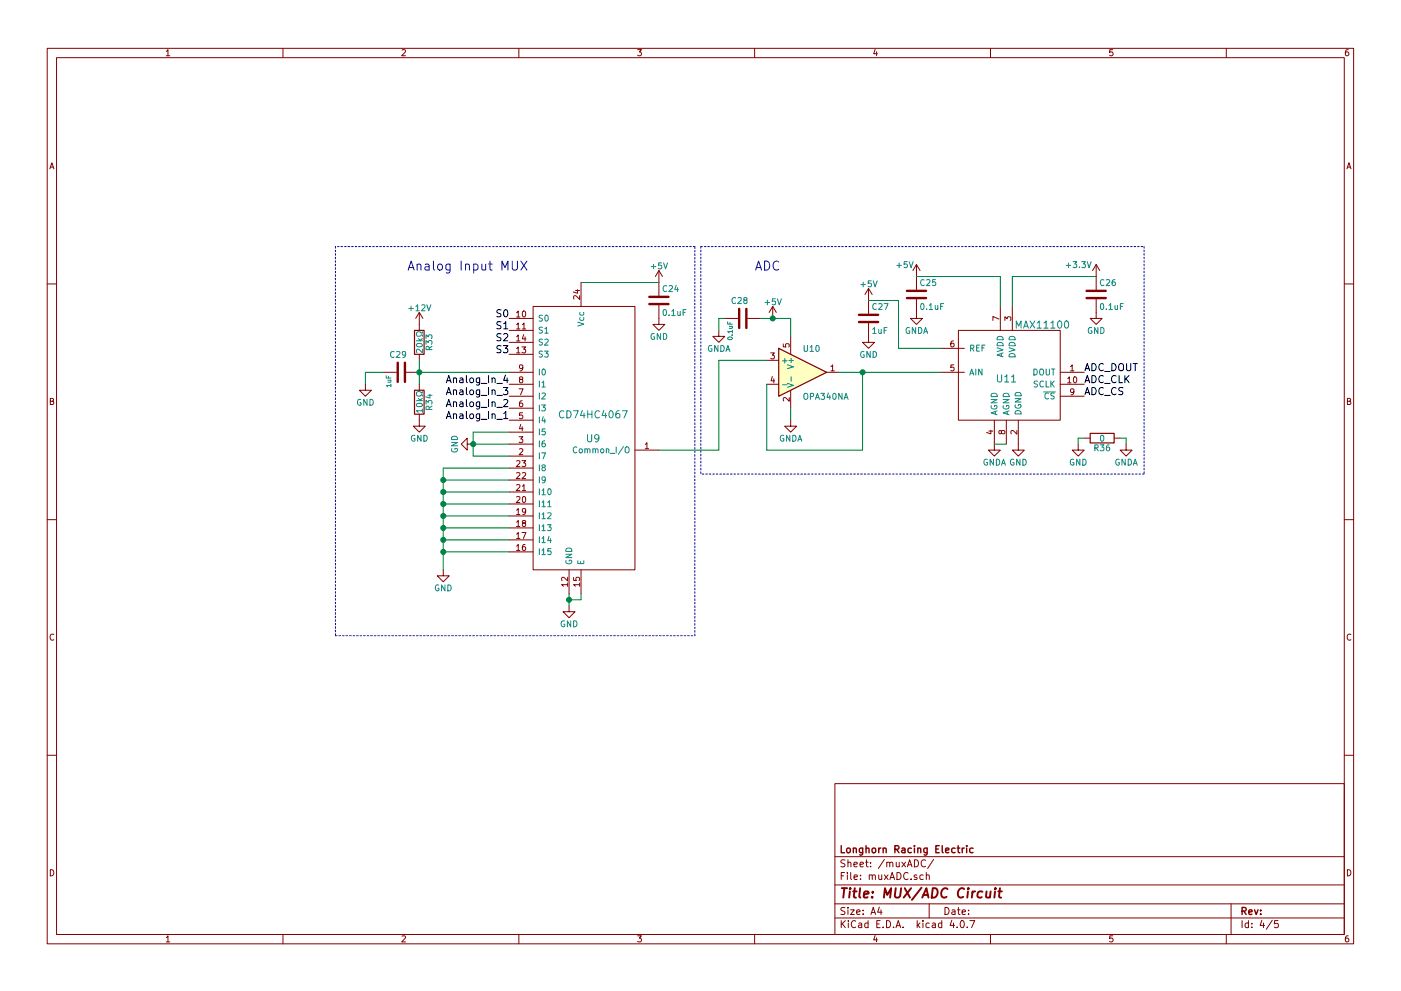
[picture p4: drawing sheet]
<svg xmlns="http://www.w3.org/2000/svg" width="297mm" height="210mm" viewBox="0 0 297 210" stroke-linecap="round" stroke-linejoin="round" font-family="sans-serif">
<g fill="none" stroke="#840000" stroke-width=".21">
<path d="M10 10.3h277v189.9h-277zM12 12.2h273v186.1h-273zM35.3 10.9l.3-.4v1.3M35.3 11.8h.7M60 10.3v1.9M85.2 10.6l.5-.1 .3 .4-.8 .9h.8M110 10.3v1.9M135.2 10.5h.8l-.4 .5 .3 .1 .1 .2-.1 .4-.2 .1-.5-.1M160 10.3v1.9M185.5 10.5l-.3 .9h.8M185.9 11v.8M210 10.3v1.9"/>
<path d="M235.9 10.5h-.6v.6h.6l.1 .5-.3 .2-.4-.1M260 10.3v1.9M285.9 10.5l-.4 .1-.2 .2-.1 .8 .3 .2 .4-.1 .1-.4-.1-.2-.4-.1-.3 .3M10.6 35.8l.4-1.3 .4 1.3M10.7 35.5h.6M285.6 35.8l.4-1.3 .4 1.3M285.7 35.5h.6M123.2 59.9v5.1M139.7 57.4l-.8 1.3M139.7 57.4v5.3M139.7 57.4l.8 1.3M194.3 56.1l-.8 1.3"/>
<path d="M194.3 56.1v5.4M194.3 56.1l.8 1.3M232.4 56.1l-.8 1.3M232.4 56.1v5.4M232.4 56.1l.8 1.3M10 60.2h2M81.3 79h2.8M86.1 79h2.8M88.9 66.3v3.8M88.9 75.2v1.2M88.9 66.3l-.8 1.3M88.9 66.3l.8 1.3"/>
<path d="M107.9 79h5.1M107.9 67.6h5.1M107.9 70.1h5.1M107.9 75.2h5.1M107.9 72.6h5.1M109.5 66.3l.4-.3v1.3M109.5 68.9l.4-.4v1.3M109.5 74l.4-.4v1.3M109.5 71.4l.4-.3v1.2M109.5 67.3h.7M109.5 69.8h.7M109.5 74.9h.7"/>
<path d="M109.5 72.3h.7M110.7 73.6h.8l-.5 .5 .4 .1v.5l-.2 .2-.5-.2M110.7 68.9l.4-.4v1.3M110.7 69.8h.8M110.8 77.9l-.2 .3-.4-.1v-.6l.4-.1 .2 .2v.8l-.3 .3h-.3M110.8 66.1l.2-.1a.67 .67 0 0 1 .5 .6 .67 .67 0 0 1-.5 .7l-.3-.5zM111 71l-.3 .9h.8M111.3 71.5v.8M113 65h21.6v55.9h-21.6zM122 61.6h.9M122.5 61.5v.7l-1-.3M122.9 62.7v.8l-.9-.8-.4 .3 .1 .4"/>
<path d="M139.7 64.8v4h1.3l-1.3 1.3-1.3-1.3h1.3M152.4 70.1v1.3h1.3l-1.3 1.2-1.3-1.2h1.3M153.7 67.6h2.8M158.5 67.6h2.8M162.6 76.4h2.5M163.4 74.9h.8l-.4 .5 .3 .1v.5l-.1 .1-.6-.1M163.8 79.9l-.3 .9h.7M163.8 65l-.7 1.3M163.8 65v2.6M163.8 65l.8 1.3M166.1 73v.6h.5v-.6h.6l.1 .1-.1 .5M167.6 71.4v3.8"/>
<path d="M175.3 79h2.5M176.2 77.8l.3-.4v1.3M176.2 78.7h.7M184.1 68.6v4h1.3l-1.3 1.3-1.2-1.3h1.2M184.1 61.2l-.7 1.3M184.1 61.2v5.3M184.1 61.2l.8 1.3M194.3 63.5v4.1h1.3l-1.3 1.2-1.3-1.2h1.3M199.4 79h5.1M199.4 73.9h5.1M202.2 72.3l-.4 .1-.2 .2v.7l.2 .3 .4-.1v-.6l-.4-.1-.2 .2M202.2 77.4h-.6v.6h.6v.6l-.1 .1-.5-.1"/>
<path d="M203.2 70.1h21.6v19h-21.6zM211.8 67.7l-1.3-.5v.8M212.1 65v5.1M213.1 68v-.8l.4 .4 .1-.3h.6l.1 .1-.1 .6M214.6 65v5.1M224.8 79h5.1M227 77.8l.3-.4v1.3M227 78.7h.7M232.4 63.5v4.1h1.3l-1.3 1.2-1.3-1.2h1.3M285 60.2h2M10.7 85.1h.5l.1-.5-.6-.1v1.3h.5l.2-.4-.3-.3M77.5 81.5v1.3h1.2l-1.2 1.3-1.3-1.3h1.3"/>
<path d="M88.9 87.9v2.5h1.3l-1.3 1.3-1.3-1.3h1.3M88.9 81.5v1.3M99.1 94.2v-1.2l-1.3 1.2 1.3 1.3v-1.3h1.2M107.9 96.8h5.1M107.9 94.2h5.1M107.9 91.7h5.1M107.9 89.1h5.1M107.9 86.6h5.1M107.9 84.1h5.1M107.9 81.5h5.1M107.9 99.3h5.1M109.5 97.8l.5-.1 .2 .4-.8 .9h.8"/>
<path d="M110.1 92.7h.7l-.4 .4 .4 .1v.6l-.2 .1-.5-.1M110.1 82.5h.8l-.5 1.3M110.1 95.3l.5-.1 .2 .3-.7 1h.7M110.4 80.5l-.3-.2 .1-.3 .6 .1v.3l-.6 .1-.1 .2 .1 .4 .2 .1h.2l.2-.2v-.4l-.2-.1M110.4 90l-.3 1h.8M110.7 97.7h.8l-.5 .5 .4 .1v.6l-.2 .1-.5-.1M110.7 85l-.3 .1-.2 .2-.1 .7 .3 .3 .4-.1-.1-.6-.3-.1-.3 .2M110.7 90.5v.9M110.8 87.6h-.6l-.1 .6h.7v.5l-.2 .1-.5-.1M134.6 95.5h5.1M136.8 94.3l.4-.4v1.3M136.8 95.2h.7"/>
<path d="M162.6 81.5h2.5M164.1 80.4v.8M167.3 84.3v.8l-.9-.8-.3 .3 .1 .5M167.6 89.1v1.3h1.3l-1.3 1.3-1.2-1.3h1.2M167.6 82.8v3.8M209.7 91.5h.8M210.1 91.3v.7l-.9-.2M210.8 89.1v6.4h1.3l-1.3 1.3-1.3-1.3h1.3M212.3 91.6l.3-.3 .3 .1 .2 .2-.2 .4h-.3l-.2-.1-.2-.5h-.3l-.1 .5 .3 .1 .2-.2M213.4 89.1v5.1M215.6 91.3v.8l-.9-.8-.4 .3 .1 .4M215.9 89.1v6.4h1.3l-1.3 1.3-1.3-1.3h1.3"/>
<path d="M224.8 84.1h5.1M224.8 81.5h5.1M226.4 80.3l.3-.3v1.2M226.4 81.2h.7M227.7 83l-.2 .3-.4-.1-.1-.6 .5-.1 .2 .2-.1 .8-.3 .3h-.2M227.7 80.1l.2-.1a.67 .67 0 0 1 .4 .6 .67 .67 0 0 1-.4 .6l-.3-.5zM228.6 94.2v1.3h1.3l-1.3 1.3-1.3-1.3h1.3M229.9 93h1.2M236.2 93h1.3M238.8 94.2v1.3h1.2l-1.2 1.3-1.3-1.3h1.3M285.7 85.1h.5l.1-.5-.6-.1v1.3h.5l.2-.4-.3-.3M10 110.3h2"/>
<path d="M107.9 106.9h5.1M107.9 104.4h5.1M107.9 101.8h5.1M107.9 117.1h5.1M107.9 114.5h5.1M107.9 112h5.1M107.9 109.5h5.1M109.5 105.5l.5-.1 .2 .3-.8 .9h.8M109.5 102.9l.5-.1 .2 .4-.8 .9h.8M109.5 100.4l.5-.1 .2 .3-.8 .9h.8M109.5 115.9l.4-.4v1.3M109.5 113.3l.4-.3v1.2"/>
<path d="M109.5 110.8l.4-.4v1.3M109.5 108.2l.4-.3v1.3M109.5 116.8h.7M109.5 114.2h.7M109.5 111.7h.7M109.5 109.2h.7M110.7 113h.8l-.5 1.2M110.7 103.2l.4-.4v1.3M110.7 100.4l.5-.1 .3 .3-.8 .9h.8M110.7 104.1h.8M110.8 105.5l.2-.1a.67 .67 0 0 1 .5 .6 .67 .67 0 0 1-.5 .6l-.3-.5zM111 111l-.3-.3 .1-.2h.6v.3l-.6 .2-.1 .2 .1 .4 .2 .1h.2l.3-.3-.1-.3-.2-.1"/>
<path d="M111.3 115.5l-.3 .1-.2 .2-.1 .7 .3 .3 .4-.1-.1-.7h-.3l-.3 .2M111.5 108.4l-.3 .3-.4-.1v-.6l.4-.1 .3 .2-.1 .8-.3 .3h-.3M285 110.3h2M11.4 134.6a.58 .58 0 0 0-.8 .6 .58 .58 0 0 0 .8 .5M94 120.9v1.3h1.2l-1.2 1.2-1.3-1.2h1.3M120.3 124h-1.2l.3 .4M120.3 122.5v.8l-.9-.8-.3 .2 .1 .5M120.3 123.7v.7M120.6 128.5v1.3h1.3l-1.3 1.3-1.2-1.3h1.2M120.6 120.9v5.1M121.6 122.5v.6l.6 .1v-.7h.6l.1 .2-.1 .5M122.9 124h-1.3l.4 .4"/>
<path d="M122.9 123.7v.7M123.2 120.9v5.1M286.4 134.6a.58 .58 0 0 0-.8 .6 .58 .58 0 0 0 .8 .5M10 160.2h2M177 166.3h108v32h-108zM285 160.2h2M10.7 184.5a.65 .65 0 0 1 .7 .7 .65 .65 0 0 1-.7 .6zM35.3 198.9l.3-.4v1.3M35.3 199.8h.7M60 198.3v1.9M85.2 198.6l.5-.1 .3 .4-.8 .9h.8M110 198.3v1.9"/>
<path d="M135.2 198.5h.8l-.4 .5 .3 .1 .1 .2-.1 .4-.2 .1-.5-.1M160 198.3v1.9M177 194.8h108M177 191.8h108M177 187.8h108M177 181.8h108M178.4 195.3v1.5M178.4 185.8h.5M178.6 196l.6 .8M179.1 185.1h-.7v1.5M179.1 192.6l-.5-.1-.3 .3 .1 .3 .7 .4v.4l-.2 .1-.6-.1M179.1 182.5l-.5-.1-.3 .3 .1 .3 .7 .4v.4l-.2 .1-.6-.1"/>
<path d="M179.2 195.3l-.8 .9M179.7 185.1v.2M179.7 185.6v1M179.8 192.5v.2M179.8 183.1l.2-.2 .4 .1v.9M179.8 182.4v1.5M179.8 193v1M179.9 195.3v.2M179.9 195.8v1M180.3 193h.8l-.8 1h.8M180.4 185.1v1.3l.2 .2M181.1 183.4l.7-.1-.1-.3-.4-.1-.2 .2v.7h.6"/>
<path d="M181.1 186.1l.7-.1-.1-.3-.4-.1-.2 .2 .1 .7h.5M181.4 195.5a.71 .71 0 0 0-1 .5 .71 .71 0 0 0 .8 .8l.2-.1M181.6 193.5l.7-.1v-.3l-.4-.1-.3 .2 .1 .7h.6M182.1 195.9h.6v.9M182.3 183.4l.8-.1-.1-.3-.4-.1-.3 .2 .1 .7h.6M182.4 186.5v.1M182.4 185.7v.1M182.7 196.2l-.7 .3 .2 .3 .5-.1M183 193.9v.1M183 193.1v.1M183.5 182.9h.6M183.7 182.4v1.3l.4 .2"/>
<path d="M184 195.9l-.4-.1-.3 .3 .1 .6 .2 .1 .4-.1M184 195.3v1.5M184.3 185.7l.2-.1 .4 .1v.9M184.3 185.6v1M184.6 183.8v.1M184.6 183v.1M184.7 194l.4-1.5 .5 1.5M184.8 193.6h.7M184.9 185.8l.3-.2 .3 .1 .1 .9M185.5 198.5l-.3 .9h.8M185.9 199v.8M185.9 196h.5"/>
<path d="M186.3 185.6l.1 .9 .3 .1 .2-.1M186.4 192.5l-.3 1h.9M186.6 195.3h-.7v1.5h.7M186.8 193v1M186.9 185.6v1M187.2 196.7v.1M187.5 185.6l.8 1M187.5 182.3l-1.3 2M188 195.3a.76 .76 0 0 1 .8 .8 .76 .76 0 0 1-.8 .7zM188 183.1l.2-.2 .4 .1v.9M188 182.9v1M188.3 185.6l-.8 1"/>
<path d="M188.6 183.1l.3-.2 .3 .1 .1 .9M188.7 186.6l.5-1.5 .5 1.5M188.8 186.2h.7M189.5 196.7v.1M190 196.8l.4-1.5 .6 1.5M190 182.9l.1 .9 .3 .1 .3-.1M190.1 196.4h.7M190.2 185.1a.76 .76 0 0 1 .8 .8 .76 .76 0 0 1-.8 .7zM190.7 182.9v1M191.2 182.9l.8 1M191.5 196.7v.1M192 182.9l-.8 1"/>
<path d="M192.4 183.9l.5-1.5 .5 1.5M192.5 183.5h.7M192.5 185.3a.71 .71 0 0 0-1 .5 .71 .71 0 0 0 .8 .8l.2-.1M193.2 186.5v.1M193.9 182.4a.76 .76 0 0 1 .9 .8 .76 .76 0 0 1-.9 .7zM194.4 185.7l-.4-.1-.2 .2 .1 .2 .5 .2v.3h-.6M194.5 195.3v1.5M194.6 196.3l.4 .5M195 195.8l-.5 .6M195.7 195.3v.2M195.7 195.8v1M195.7 185.7l-.4-.1-.3 .3 .1 .6 .2 .1 .4-.1"/>
<path d="M196.2 182.6a.71 .71 0 0 0-1 .5 .71 .71 0 0 0 .8 .8l.2-.1M196.4 185.7l.2-.1 .4 .1v.9M196.4 185.1v1.5M197 191.8v3M197 195.9l-.4-.1-.3 .3 .1 .6 .2 .1 .4-.1M197.7 195.9h.6v.9M197.9 182.3l-1.2 2M198.3 196.2l-.7 .3 .2 .3 .5-.1M199.7 195.9l-.5-.1-.2 .3v.6l.2 .1 .5-.1M199.7 195.3v1.5M200.4 192.5a.76 .76 0 0 1 .8 .8 .76 .76 0 0 1-.8 .7zM201.8 195.2l-.4 1.1h1"/>
<path d="M201.9 193.1h.5l.1 .9M202.2 195.8v1M202.5 193.4l-.7 .3 .2 .3 .5-.1M202.9 196.7v.1M203 193h.6M203.2 192.5v1.3l.4 .2M203.8 195.4l.1-.1a.8 .8 0 0 1 .6 .8 .8 .8 0 0 1-.6 .7 .97 .97 0 0 1-.1-1.4zM204 193.5l.7-.1-.1-.3-.4-.1-.2 .2 .1 .7h.5M205.1 196.7v.1M205.4 193.9v.1M205.4 193.1v.1M205.6 195.3h1.1l-.7 1.5"/>
<path d="M210 198.3v1.9M235.9 198.5h-.6v.7l.6-.1 .1 .5-.3 .2-.4-.1M260 198.3v1.9M261 191.8v6.5M263.3 195.3v1.5M264.7 195.9l-.4-.1-.3 .3 .1 .6 .2 .1 .4-.1M264.7 195.3v1.5M265.4 196.7v.1M265.4 195.9v.1M267.5 195.2l-.3 1.1h.9M267.9 195.8v1M269.7 195.2l-1.2 2"/>
<path d="M271 195.3h-.7l-.1 .7h.7l.1 .2v.5l-.2 .1-.6-.1M285.7 184.5a.65 .65 0 0 1 .7 .7 .65 .65 0 0 1-.7 .6zM285.9 198.5l-.4 .1-.2 .3-.1 .7 .3 .2 .4-.1 .1-.4-.1-.2-.4-.1-.3 .3"/>
</g>
<g fill="none" stroke="#840000" stroke-width=".3">
<path d="M178.4 179.4v1.5h.7M180.9 179.9v1M182.9 179.9v1.4l-.3 .1h-.3M183.6 179.4v1.5M186.3 179.9v1M186.7 179.9l-.4 .3M187.2 179.9v1M193.9 179.4v.2M193.9 179.9v1M194.6 179.9v1M196.6 179.9l-.1 1.4-.2 .1h-.4M199.1 179.4h-.7v1.5h.7"/>
<path d="M199.8 179.4v1.3l.2 .2M202.9 179.9h.6M203.1 179.4v1.3l.4 .2M204 179.9v1M204.4 179.9l-.4 .3M205 179.4v.2M205 179.9v1M179.6 180.1l.2-.2 .4 .2 .1 .5-.1 .2-.4 .1-.2-.1zM180.9 180.1l.2-.2 .4 .1 .1 .9M182.9 180l-.4-.1-.3 .3 .1 .6 .2 .1 .4-.1M183.6 180.1l.2-.2 .4 .1 .1 .9M185 180.1l.2-.2 .4 .2 .1 .5-.2 .2-.3 .1-.2-.1z"/>
<path d="M187.2 180.1l.3-.2 .3 .1 .1 .9M189.7 180.2l.7-.1 .2-.2-.1-.3-.2-.2h-.6v1.5M190.1 180.2l.5 .7M191.2 180h.6l.1 .9M191.9 180.3l-.7 .3 .2 .3 .5-.1M193.2 180l-.4-.1-.3 .3 .1 .6 .2 .1 .4-.1M194.6 180.1l.2-.2 .4 .1v.9M196.6 180l-.5-.1-.2 .3v.6l.2 .1 .5-.1M198.4 180.1h.5M200.5 180.4l.7-.1-.1-.3-.4-.1-.2 .2 .1 .7h.5M202.5 180l-.4-.1-.3 .3 .1 .6 .2 .1 .4-.1M206.3 180l-.4-.1-.3 .3 .1 .6 .2 .1 .4-.1"/>
<path d="M263.3 193.3l.8-.1 .1-.2-.1-.3-.2-.2h-.6v1.5M263.7 193.3l.5 .7M264.8 193.5l.7-.1-.1-.3-.4-.1-.2 .2v.7h.6M266 193l.3 1 .4-1M267.3 193.9v.1M267.3 193.1v.1"/>
</g>
<g fill="none" stroke="#840000" stroke-width=".41">
<path d="M178.5 188.4h1.1M179 188.4l-.2 2M180.2 189.1l-.2 1.3M180.3 188.4l-.1 .2 .2-.1-.1-.1-.1 .2M180.9 189.1h.7M181.2 188.4l-.2 1.8 .1 .1 .4 .1M182.4 188.4l-.2 1.8 .2 .2M183.2 189.8l.9-.2v-.4l-.6-.1-.3 .3v.9h.7M184.9 190.3v.1M185.1 189.2l-.1 .2-.1-.1 .2-.1-.1 .2M187.4 190.4l.2-2 .5 1.5 .9-1.5-.3 2M189.9 188.4l-.2 1.7 .4 .3a.67 .67 0 0 0 .8-.3l.2-1.7"/>
<path d="M191.8 188.4l1.1 2M193.2 188.4l-1.6 2M195.4 188.3l-2.1 2.6M195.5 190.4l.9-2 .4 2M195.8 189.9h.9M197.8 188.4a1 1 0 0 1 1.1 .8 1 1 0 0 1-.6 1.1l-.8 .1zM200.9 188.6a.87 .87 0 0 0-1 0 .87 .87 0 0 0-.4 1 .69 .69 0 0 0 .4 .8 .69 .69 0 0 0 .8-.1M204.4 188.6a.87 .87 0 0 0-1 0 .87 .87 0 0 0-.3 1 .69 .69 0 0 0 .3 .8 .69 .69 0 0 0 .8-.1M205.2 189.1l-.1 1.3M205.3 188.4v.2l.1-.1-.1-.1v.2M206.2 189.1l-.2 1.3M206.8 189.1l-.4 .1-.3 .3"/>
<path d="M208.3 189.2l-.2-.1a.67 .67 0 0 0-.8 .4v.8l.3 .1 .6-.1M209.2 189.1l-.1 1.2 .5 .1 .3-.1M210 189.1l-.1 1.3M211 189.1l-.2 1.3M211 188.4v.2l.2-.1-.2-.1v.2M211.7 189.1h.7M212 188.4l-.2 1.8 .1 .1 .4 .1"/>
</g>
<g fill="none" stroke="#008484" stroke-width=".21">
<path d="M138.1 56.6h.9M138.6 56.1v.9M140.3 55.8h-.7v.6h.7v.5l-.2 .1-.5-.1M140.7 55.8l.4 1.2 .4-1.2M183 59.9v1M184.7 59.6h-.6l-.1 .6h.7v.5l-.2 .2-.5-.2M185.1 59.6l.4 1.3 .5-1.3M190.1 56.3h1M190.6 55.8v1M192.3 55.5h-.6v.6h.6v.6l-.1 .1-.5-.1M192.8 55.5l.4 1.3 .4-1.3M196 59.4a.56 .56 0 0 0-.8 .6 .56 .56 0 0 0 .8 .5"/>
<path d="M196.5 59.4l.5-.1 .2 .4-.8 .9h.8M198.3 59.3h-.6v.6h.6v.6l-.1 .1-.5-.1M226.1 56.3h.9M226.5 55.8v1M227.5 55.5h.8l-.4 .5 .3 .1v.6l-.1 .1-.6-.1M228.9 56.7v.1M229.3 55.5h.8l-.4 .5 .4 .1v.6l-.2 .1-.6-.1M230.5 55.5l.4 1.3 .4-1.3M234.1 59.4a.56 .56 0 0 0-.8 .6 .56 .56 0 0 0 .8 .5M234.6 59.4l.5-.1 .2 .4-.8 .9h.8M236.4 59.3l-.4 .1-.2 .2v.7l.2 .3 .4-.1v-.6l-.4-.1-.2 .2M81.9 79.7v.5h1"/>
<path d="M82.4 79.9v.3M83.6 74.7a.56 .56 0 0 0-.8 .5 .56 .56 0 0 0 .8 .5M84.1 74.7l.5-.1 .2 .3-.8 .9h.8M86 75.1l-.2 .3-.4-.1-.1-.6 .5-.1 .2 .2v.7l-.4 .3h-.2M86.7 65.5h.9M87.1 65v.9M88.2 65l.3-.3v1.2M88.2 65.9h.7M88.3 72.3h1.3M88.3 73a.76 .76 0 0 1 1.3 .3 .74 .74 0 0 1-1.3-.1zM88.7 71.8l.5 .5M89.4 64.8l.5-.1 .2 .3-.8 .9h.8"/>
<path d="M89.6 74.1v.8l-1-.8-.3 .2 .1 .5M89.6 70.4v.3h-.3a.54 .54 0 0 0-.8-.3 .54 .54 0 0 0 0 .9h.5l.6-.2v.2M89.6 71.8l-.5 .4M90.3 73v-.7l.5 .4 .1-.4h.6l.1 .2-.1 .5M90.3 71.8v-.8l.5 .5 .1-.4h.6l.1 .2-.1 .5M90.5 64.7l.4 1.2 .4-1.2M91 74.2l-.1-.6-.5-.1-.1 .7h1.3M91.6 73.5l-.6 .4M114.4 78.3v1.3M115 78.4l.2-.1a.67 .67 0 0 1 .4 .6 .67 .67 0 0 1-.4 .7l-.3-.5zM115 66.9h-.6v.5a.54 .54 0 0 1 .6 .6l-.2 .1h-.5M115 69.5h-.6v.4a.54 .54 0 0 1 .6 .7l-.2 .1-.5-.1"/>
<path d="M115 74.5h-.6v.5a.54 .54 0 0 1 .6 .6l-.2 .2-.5-.1M115 72h-.6v.4a.54 .54 0 0 1 .6 .7l-.2 .1-.5-.1M115.4 74.5h.8l-.4 .5 .4 .1v.5l-.2 .2-.6-.2M115.5 69.8l.4-.4v1.3M115.5 72.1l.5-.1 .2 .3-.8 .9h.8M115.5 70.7h.7M115.6 67l.2-.1a.67 .67 0 0 1 .4 .6 .67 .67 0 0 1-.4 .6l-.3-.4zM122.5 68.3l1.3 .5-1.3 .4M123 67.4l-.1 .3 .3 .3 .5-.1v-.5M123 66.3l-.1 .3 .3 .3 .5-.1v-.5M138.7 70.8a.59 .59 0 0 0-.7 .6 .59 .59 0 0 0 .7 .6l.1-.5h-.2M140.1 70.8v1.2l-.8-1.2v1.2"/>
<path d="M140.7 70.8a.64 .64 0 0 1 .7 .6 .64 .64 0 0 1-.7 .6zM140.7 65.8l.2-.1a.67 .67 0 0 1 .4 .6 .67 .67 0 0 1-.4 .6l-.3-.4zM141.4 60.7a.56 .56 0 0 0-.8 .5 .56 .56 0 0 0 .8 .5M141.9 60.7l.4-.1 .3 .4-.8 .9h.8M141.9 66.8v.1M142.4 66l.4-.3v1.2M142.4 66.9h.7M143.4 60.5l-.3 .9h.7M143.7 61v.9M143.7 66.1v.8h.3l.2-.1M144.2 66.1v.8M144.8 66.3h.5"/>
<path d="M145.4 65.7h-.6v1.2M150.9 73.3a.59 .59 0 0 0-.7 .6 .59 .59 0 0 0 .7 .6l.1-.5h-.3M152.2 73.3v1.3l-.7-1.3v1.3M152.8 73.3a.64 .64 0 0 1 .8 .6 .64 .64 0 0 1-.8 .7zM153.9 74.6l.4-1.3 .5 1.3M154.1 74.2h.5M154.3 68.3v.5h1M154.3 71.6a.47 .47 0 0 1 .6-.2 .47 .47 0 0 1 .3 .5 .48 .48 0 0 1-.5 .2 .48 .48 0 0 1-.4-.5zM154.6 69.2h.7M154.8 68.4v.4M155.2 71.1h.1M155.2 69.2v.4l-.6 .1"/>
<path d="M155.3 70.4h-1l.3 .3M155.3 70.1v.6M156 63.2a.56 .56 0 0 0-.8 .6 .56 .56 0 0 0 .8 .5M156.5 63.2l.4-.1 .3 .4-.8 .9h.8M157.9 63.7l-.2-.3 .1-.2h.5v.3l-.5 .2-.1 .2v.4l.2 .1h.3l.2-.2-.1-.4-.1-.1M162.2 64.2h1M162.7 63.7v1M164.4 63.4h-.6l-.1 .6h.7v.5l-.2 .2-.5-.2M164.8 63.4l.4 1.3 .5-1.3M165.9 76.5h1M166.4 76.1v.9M167 77.4l1.2 .4-1.2 .4"/>
<path d="M167.3 76.5h.9M167.7 76v1M167.7 79.9v1M170.5 73.3v1l.2 .3h.3l.2-.3v-1M171.8 73.7l.3-.4v1.3M171.8 74.6h.7M173.1 73.4l.2-.1a.67 .67 0 0 1 .4 .6 .67 .67 0 0 1-.4 .7l-.3-.5zM182.5 60.4h1M183.2 74.6a.59 .59 0 0 0-.7 .6 .59 .59 0 0 0 .7 .6v-.5h-.2M184.5 74.6v1.2l-.7-1.2v1.2M185 69.8l.4-.3v1.3M185 70.8h.8"/>
<path d="M185.1 74.6a.64 .64 0 0 1 .7 .6 .64 .64 0 0 1-.7 .6zM185.8 64.5a.56 .56 0 0 0-.8 .5 .56 .56 0 0 0 .8 .6M186.3 64.5l.5-.1 .2 .4-.8 .9h.8M186.3 69.9l.1 .8 .3 .1 .1-.2M186.8 69.9v.9M187.5 64.4h.8l-.5 1.3M187.5 70.1h.4M188.1 69.5h-.6v1.3M192.8 69.5a.59 .59 0 0 0-.7 .6 .59 .59 0 0 0 .7 .6l.1-.5h-.3M194.1 69.5v1.3l-.7-1.3v1.3M194.7 69.5a.64 .64 0 0 1 .8 .6 .64 .64 0 0 1-.8 .7zM195.3 64.5l.2-.1a.67 .67 0 0 1 .4 .6 .67 .67 0 0 1-.4 .7l-.3-.5z"/>
<path d="M195.8 70.8l.4-1.3 .5 1.3M196 70.4h.5M196.5 65.6v.1M197 64.8l.4-.4v1.3M197 65.7h.7M198.3 64.8v.8l.4 .1 .1-.1M198.8 64.8v.9M199.4 65h.5M200.1 64.4h-.7v1.3M205.6 79.6l.4-1.3 .5 1.3M205.7 79.2h.6M205.8 73.9l.6-.1 .1-.5-.7-.1v1.3"/>
<path d="M206.1 73.9l.4 .6M206.9 78.3v1.3M207.1 73.8h.4M207.7 73.2h-.6v1.3h.6M208.2 78.3v1.3l-.7-1.3v1.3M208.2 73.8h.4M208.8 73.2h-.6v1.3M211.4 73.8l1.3 .4-1.3 .4M211.5 71.6a.69 .69 0 0 1 .7-.2 .69 .69 0 0 1 .5 .7h-1.3zM211.5 79.5v1.3l.3 .2h.3l.3-.2v-1.3M211.6 72.7a.67 .67 0 0 1 .7 0 .67 .67 0 0 1 .4 .6h-1.3zM212.3 75v.6"/>
<path d="M212.7 74.9l-1.3 .4 1.3 .4M213 80l.5-.5v1.5M213.9 73.8l1.3 .4-1.3 .4M214 75.2a.69 .69 0 0 1 .8-.2 .69 .69 0 0 1 .4 .7h-1.3zM214 71.6a.69 .69 0 0 1 .8-.2 .69 .69 0 0 1 .4 .7h-1.3zM214.1 72.7a.67 .67 0 0 1 .8 0 .67 .67 0 0 1 .3 .6h-1.3zM214.5 80l.4-.5v1.5M215.5 69.6v-1.5l.5 1.1 .5-1.1v1.5M217 69.6l.5-1.5 .5 1.5M217.1 69.2h.8M218.4 68.1l1 1.5M219.2 78.3a.64 .64 0 0 1 .7 .6 .64 .64 0 0 1-.7 .7z"/>
<path d="M219.4 68.1l-1 1.5M219.9 68.5l.4-.4v1.5M219.9 69.6h.9M220.5 78.5l.2-.2 .4 .1 .2 .7a.42 .42 0 0 1-.3 .4 .42 .42 0 0 1-.4 0l-.2-.4zM221.3 68.5l.5-.4v1.5M221.3 69.6h.9M221.8 78.3v1l.2 .3h.3l.2-.3v-1M222.8 68.5l.4-.4v1.5M222.8 69.6h.9M222.9 78.3h.7M223.3 78.3v1.3M224.4 68.2l.2-.1a.81 .81 0 0 1 .5 .8 .81 .81 0 0 1-.5 .7l-.2-.1-.2-.5z"/>
<path d="M225.8 68.2l.3-.1a.81 .81 0 0 1 .5 .8 .81 .81 0 0 1-.5 .7l-.3-.1-.1-.5zM231.4 69.5a.59 .59 0 0 0-.7 .6 .59 .59 0 0 0 .7 .6l.1-.5h-.2M232.8 69.5v1.3l-.7-1.3v1.3M233.4 69.5a.64 .64 0 0 1 .7 .6 .64 .64 0 0 1-.7 .7zM233.4 64.5l.2-.1a.67 .67 0 0 1 .4 .6 .67 .67 0 0 1-.4 .7l-.3-.5zM234.6 65.6v.1M235.1 64.8l.4-.4v1.3M235.1 65.7h.7M236.4 64.8v.8l.4 .1 .1-.1M236.9 64.8v.9M237.5 65h.5M238.2 64.4h-.7v1.3"/>
<path d="M76.5 84.8a.59 .59 0 0 0-.7 .6 .59 .59 0 0 0 .7 .5l.1-.5h-.3M77.8 84.7v1.3l-.7-1.3v1.3M78.4 84.7a.64 .64 0 0 1 .8 .7 .64 .64 0 0 1-.8 .6zM82.2 80.7h.7M82.8 80.7v.3l-.6 .1M82.9 81.8h-1l.3 .3M82.9 81.5v.6M87.9 92.4a.59 .59 0 0 0-.7 .6 .59 .59 0 0 0 .7 .5l.1-.4h-.2M88.3 85h1.3M88.3 85.7a.76 .76 0 0 1 1.3 .3 .74 .74 0 0 1-1.3-.1zM88.7 84.5l.5 .5M89.3 92.3v1.3l-.8-1.3v1.3"/>
<path d="M89.6 87.1h-1.3l.3 .4M89.6 83.1v.3h-.3a.54 .54 0 0 0-.8-.3 .54 .54 0 0 0 0 .9h.5l.6-.2v.2M89.6 86.8v.7M89.6 84.5l-.5 .4M89.9 92.3a.64 .64 0 0 1 .7 .7 .64 .64 0 0 1-.7 .6zM90.3 85.7v-.7l.5 .4 .1-.4h.6l.1 .2-.1 .5M90.7 83.9h.9M91 86.9l-.1-.6-.5-.1-.1 .7h1.3M91.2 83.7v.7l-1-.2M91.6 86.2l-.6 .4M95.7 93.9h1.3l-1.3 .7h1.3M95.8 95.2a.59 .59 0 0 0 .6 .7 .59 .59 0 0 0 .5-.7l-.5-.1v.3"/>
<path d="M95.8 92.8a.69 .69 0 0 1 .8-.2 .69 .69 0 0 1 .4 .7h-1.3zM114.4 80.8v1.3M114.4 83.4v1.3M114.4 85.9v1.3M114.4 88.5v1.2M114.4 91v1.3M114.4 93.5v1.3M114.4 96.1v1.3M114.4 98.6v1.3M114.8 96.1h.9l-.6 1.3M114.8 85.9h.8l-.4 .5 .4 .1v.6l-.2 .1-.6-.1M114.9 83.5l.5-.1 .2 .3-.8 1h.8"/>
<path d="M114.9 81.2l.4-.4v1.3M114.9 82.1h.7M115.1 99.2l-.2-.3 .1-.2h.6v.3l-.6 .2-.1 .2 .1 .4 .1 .1h.3l.2-.3v-.3l-.2-.1M115.2 88.4l-.3 .9h.8M115.5 93.5l-.4 .1-.1 .2-.1 .8 .2 .2 .5-.1-.1-.6-.4-.1-.2 .3M115.5 88.9v.8M115.6 91h-.6l-.1 .6h.7v.5l-.2 .2-.5-.2M119.6 87.3a.72 .72 0 0 0-1.1 .5 .72 .72 0 0 0 .8 .9l.3-.2M120.2 87.1a.77 .77 0 0 1 .9 .8 .77 .77 0 0 1-.9 .8zM121.6 87.1h1l-.7 1.6M122.3 94.9a.56 .56 0 0 0-.8 .5 .56 .56 0 0 0 .8 .6M122.9 95.3l.1-.1 .4 .1 .1 .5-.2 .2-.3 .1-.1-.1z"/>
<path d="M123.5 87.1l-.4 1.1h1M123.8 87.6v1.1M124 95.3l.2-.1 .3 .1v.8M124 95.2v.9M124.5 95.4l.2-.2 .3 .1 .1 .8M124.6 92.2v1.3l.3 .2h.2l.4-.2v-1.3M124.6 87.1v1.6M124.6 87.9h.9M125.5 87.1v1.6M125.7 95.3l.2-.1 .3 .1v.8M125.7 95.2v.9M126.2 95.4l.2-.2 .3 .1 .1 .8"/>
<path d="M127 92.9l-.3 .3h-.3l-.3-.3 .1-.5 .5-.2a.96 .96 0 0 1-.2 1.5h-.3M127.1 87.3a.72 .72 0 0 0-1 .5 .72 .72 0 0 0 .7 .9l.3-.2M127.4 95.3l.2-.1 .3 .1 .1 .5-.1 .2-.3 .1-.2-.1zM128 87.1l-.3 1.1h.9M128.4 87.6v1.1M128.5 95.3l.2-.1 .3 .1 .1 .8M128.5 95.2v.9M129.3 87.3l.2-.2a.81 .81 0 0 1 .5 .8 .81 .81 0 0 1-.5 .8l-.2-.2-.2-.4zM129.4 96.2h1M130.7 94.8v1.3M131.3 87.1l-.4 .1a.99 .99 0 0 0 0 1.5l.5-.2v-.5l-.3-.3h-.2l-.3 .3M132 87.1h1l-.7 1.6"/>
<path d="M132.2 94.7l-1.1 1.7M132.6 95l.2-.2 .4 .1 .2 .8a.42 .42 0 0 1-.2 .3 .42 .42 0 0 1-.5 0l-.2-.3zM165.9 81.6h1M166.1 92.4a.59 .59 0 0 0-.7 .6 .59 .59 0 0 0 .7 .5l.1-.4h-.2M167 81.3l1.2 .5-1.2 .4M167.5 92.3v1.3l-.7-1.3v1.3M168.1 92.3a.64 .64 0 0 1 .7 .7 .64 .64 0 0 1-.7 .6zM169.2 93.6l.4-1.3 .4 1.3M169.3 93.2h.6M170.5 83.6l.2-.1h.4l.2 .8a.42 .42 0 0 1-.2 .4 .42 .42 0 0 1-.5 0l-.2-.4zM171.8 84.1l.6-.1 .1-.4-.7-.1v1.2M172.9 84.7l.4-1.2 .4 1.2"/>
<path d="M173 84.3h.6M174 83.5h.8l-.4 .4 .4 .1v.6l-.2 .1-.6-.1M175.6 83.4l-.3 .9h.8M175.9 83.9v.8M176.7 83.6l.1-.1a.67 .67 0 0 1 .5 .6 .67 .67 0 0 1-.5 .6l-.2-.5zM178.5 83.5v1.2l-.7-1.2v1.2M179 84.7l.4-1.2 .4 1.2M179.1 84.3h.6M209.3 97.5a.59 .59 0 0 0-.7 .6 .59 .59 0 0 0 .7 .5l.1-.5h-.3M210.1 84.8h1.3l-1.3 .7h1.3M210.2 86.1a.59 .59 0 0 0 .6 .7 .59 .59 0 0 0 .5-.7l-.5-.1v.3M210.2 83.7a.69 .69 0 0 1 .8-.2 .69 .69 0 0 1 .4 .6h-1.3z"/>
<path d="M210.6 97.4v1.3l-.7-1.3v1.3M211 87.3v.6M211.3 97.4a.64 .64 0 0 1 .7 .7 .64 .64 0 0 1-.7 .6zM211.4 87.2l-1.3 .4 1.3 .4M212.3 98.7l.5-1.3 .4 1.3M212.5 98.3h.6M212.7 84.8h1.2l-1.2 .7h1.2M212.7 86.1a.59 .59 0 0 0 .6 .7 .59 .59 0 0 0 .6-.7l-.5-.1v.3M212.7 83.7a.69 .69 0 0 1 .8-.2 .69 .69 0 0 1 .4 .6h-1.2zM213 81h.9M213.6 87.3v.6M213.9 87.2l-1.2 .4 1.2 .4"/>
<path d="M214.5 81h.8M214.9 97.5a.59 .59 0 0 0-.7 .6 .59 .59 0 0 0 .7 .5l.1-.5h-.2M215.2 84.6h1.3l-1.3 .7h1.3M215.3 87.3a.69 .69 0 0 1 .7-.1 .69 .69 0 0 1 .5 .6h-1.3zM215.3 85.9a.59 .59 0 0 0 .5 .7 .59 .59 0 0 0 .6-.7l-.5-.1v.3M215.3 83.5a.69 .69 0 0 1 .7-.2 .69 .69 0 0 1 .5 .7h-1.3zM216.3 97.4v1.3l-.8-1.3v1.3M216.9 97.4a.64 .64 0 0 1 .7 .7 .64 .64 0 0 1-.7 .6zM220 80.9h-.6l-.1 .4a.54 .54 0 0 1 .6 .7l-.2 .1-.4-.1M221.2 80.9a.56 .56 0 0 0-.7 .6 .56 .56 0 0 0 .7 .5M221.3 83.2h2.5M221.8 80.8v1.3h.6"/>
<path d="M222.3 83.5a.56 .56 0 0 0-.8 .5 .56 .56 0 0 0 .8 .5M222.8 80.8v1.3M223 81.4l.5 .7M223.5 83.4h-.6v.5a.54 .54 0 0 1 .6 .6l-.2 .2-.5-.1M223.5 80.8l-.7 .8M227.6 97.5a.59 .59 0 0 0-.7 .6 .59 .59 0 0 0 .7 .5l.1-.5h-.2M229 97.4v1.3l-.8-1.3v1.3M229.6 97.4a.64 .64 0 0 1 .7 .7 .64 .64 0 0 1-.7 .6zM232.1 95h.6l.1-.5-.7-.1v1.3M232.4 95l.4 .7M233.3 94.4h.8l-.5 .5 .4 .1v.5l-.2 .2-.5-.2M233.4 92.5l.2-.2a.67 .67 0 0 1 .5 .7 .67 .67 0 0 1-.5 .6l-.3-.5z"/>
<path d="M235.2 94.4h-.4l-.2 .3v.7l.2 .3 .4-.2v-.6h-.4l-.2 .2M237.3 97.5a.59 .59 0 0 0-.8 .6 .59 .59 0 0 0 .8 .5v-.5h-.2M238.6 97.4v1.3l-.7-1.3v1.3M239.2 97.4a.64 .64 0 0 1 .7 .7 .64 .64 0 0 1-.7 .6zM240.3 98.7l.4-1.3 .4 1.3M240.4 98.3h.6M114.4 101.2v1.2M114.4 103.7v1.3M114.4 106.2v1.3M114.4 108.8v1.3M114.4 111.3v1.3M114.4 113.9v1.2"/>
<path d="M114.4 116.4v1.3M114.9 106.6l.4-.4v1.3M114.9 104.1l.4-.4v1.3M114.9 116.8l.4-.4v1.3M114.9 114.2l.4-.3v1.2M114.9 111.7l.4-.4v1.3M114.9 109.1l.4-.3v1.3M114.9 107.5h.7M114.9 105h.7M114.9 117.7h.7M114.9 115.1h.7M114.9 112.6h.7"/>
<path d="M114.9 110.1h.7M115.6 101.7l-.2 .2h-.4v-.6l.4-.1 .2 .2v.7l-.3 .3h-.3M116.1 111.3h.7l-.4 .5 .4 .1v.6l-.2 .1-.5-.1M116.1 106.6l.4-.4v1.3M116.1 108.9l.5-.1 .2 .3-.7 1h.7M116.1 107.5h.7M116.2 103.8l.2-.1a.67 .67 0 0 1 .5 .6 .67 .67 0 0 1-.5 .7l-.3-.5zM116.4 113.8l-.3 .9h.8M116.7 114.3v.8M116.8 116.4h-.6l-.1 .6h.7v.5l-.2 .2-.5-.2M120 117.6h1.2l-1.2 .7h1.2M120 118.9a.59 .59 0 0 0 .6 .7 .59 .59 0 0 0 .6-.7h-.5v.2"/>
<path d="M120 116.5a.69 .69 0 0 1 .8-.2 .69 .69 0 0 1 .4 .7h-1.2zM122.5 119v.6h1.3v-.6M123.1 119.1v.5M93 124.1a.59 .59 0 0 0-.7 .6 .59 .59 0 0 0 .7 .6l.1-.5h-.3M94.3 124.1v1.3l-.7-1.3v1.3M94.9 124.1a.64 .64 0 0 1 .8 .6 .64 .64 0 0 1-.8 .7zM119.7 131.8a.59 .59 0 0 0-.7 .5 .59 .59 0 0 0 .7 .6v-.5h-.2M121 131.7v1.3l-.7-1.3v1.3M121.6 131.7a.64 .64 0 0 1 .7 .7 .64 .64 0 0 1-.7 .6z"/>
</g>
<g fill="none" stroke="#000" stroke-width=".21">
<path d="M98.9 79.7v1.3l.2 .2M103.6 79.7v1.5M106.2 65.8l-.6-.1-.2 .2v.4l.7 .3 .1 .3-.3 .3h-.6M106.2 68.3l-.6-.1-.2 .2v.4l.7 .3 .1 .4-.3 .3-.6-.1M106.2 70.9l-.6-.1-.3 .3 .2 .3 .6 .3v.5l-.2 .1-.6-.1M106.2 73.4l-.6-.1-.3 .3 .2 .4 .6 .3v.4l-.2 .1h-.6M106.7 73.3h1l-.5 .6 .5 .3-.1 .5-.2 .1-.7-.1M106.8 68.7l.4-.5v1.6M106.8 70.9l.6-.1 .3 .4-1 1.1h1M106.8 69.8h.9M106.9 65.9l.3-.2a.81 .81 0 0 1 .5 .8 .81 .81 0 0 1-.5 .7l-.3-.1-.1-.5zM107.2 79.6l-.4 1.1h.9"/>
<path d="M230 78.7l.5-1.6 .5 1.6M230.1 78.2h.8M231.5 77.1a.77 .77 0 0 1 .9 .8 .77 .77 0 0 1-.9 .8zM231.5 79.7a.77 .77 0 0 1 .9 .7 .77 .77 0 0 1-.9 .8zM233.9 77.3a.72 .72 0 0 0-1 .5 .72 .72 0 0 0 .7 .9l.3-.2M233.9 79.8a.72 .72 0 0 0-1 .5 .72 .72 0 0 0 .7 .9l.3-.2M234.2 78.8h1.2M235.7 77.1a.77 .77 0 0 1 .9 .8 .77 .77 0 0 1-.9 .8zM236.6 79.8a.72 .72 0 0 0-1 .5 .72 .72 0 0 0 .7 .9l.3-.2M237.3 77.4a.5 .5 0 0 1 .5-.3 .5 .5 0 0 1 .4 .5v.9l-.4 .2a.53 .53 0 0 1-.6-.5zM237.3 79.7v1.5h.7M238.5 79.7v1.5"/>
<path d="M238.9 77.1v1.3l.3 .3h.2l.4-.3v-1.3M239.4 79.7l-.9 .8M240.3 77.1h.8M240.7 77.1v1.6M94.6 81.2l.5-1.5 .6 1.5M94.6 83.7l.5-1.5 .6 1.5M94.6 86.3l.5-1.5 .6 1.5M94.6 88.8l.5-1.5 .6 1.5M94.8 80.8h.7M94.8 83.3h.7M94.8 85.8h.7M94.8 88.4h.7"/>
<path d="M96.1 80.3h.1a.36 .36 0 0 1 .6 .1v.8M96.1 82.9l.1-.1a.36 .36 0 0 1 .6 .2v.7M96.1 85.4l.1-.1a.36 .36 0 0 1 .6 .2v.8M96.1 88l.1-.1a.36 .36 0 0 1 .6 .1v.8M96.1 80.2v1M96.1 82.7v1M96.1 85.3v1M96.1 87.8v1M97.5 80.3h.6l.1 .9M97.5 82.8h.6l.1 .9M97.5 85.3h.6l.1 1M97.5 87.9h.6l.1 .9"/>
<path d="M98.2 80.5l-.7 .2a.3 .3 0 0 0 .2 .5l.5-.1M98.2 83.1l-.7 .1a.3 .3 0 0 0 .2 .5h.5M98.2 85.6l-.7 .2a.3 .3 0 0 0 .2 .5l.5-.1M98.2 88.2l-.7 .1a.3 .3 0 0 0 .2 .5l.5-.1M98.9 82.2v1.3l.2 .2M98.9 84.8v1.3l.2 .2M98.9 87.3v1.3l.2 .2M99.7 82.9l.2-.2 .4 .2 .1 .6-.1 .2h-.4l-.2-.1zM99.7 85.4l.2-.1 .4 .1 .1 .6-.1 .2-.4 .1-.2-.2zM99.7 88l.2-.2 .4 .2 .1 .5-.1 .2-.4 .1-.2-.1zM99.7 80.3l.4-.1 .3 .3v.4l-.3 .3-.5-.3zM101.7 80.2v1.2l-.3 .3-.4-.1"/>
<path d="M101.7 80.3l-.4-.1-.3 .3 .1 .6h.6M101.7 82.7v1.3l-.3 .2h-.4M101.7 82.8l-.4-.1-.3 .3 .1 .7h.6M101.7 85.3v1.2l-.3 .3-.4-.1M101.7 85.3h-.4l-.3 .3 .1 .6h.6M101.7 87.8v1.2l-.3 .3-.4-.1M101.7 87.9l-.4-.1-.3 .3 .1 .6h.6M102.1 81.4h1.1M102.1 83.9h1.1M102.1 86.4h1.1M102.1 89h1.1M103.6 82.2v1.5"/>
<path d="M103.6 84.8v1.5M103.6 87.3v1.5M104.3 80.3h.1a.36 .36 0 0 1 .6 .1v.8M104.3 82.9l.1-.1a.36 .36 0 0 1 .6 .2v.7M104.3 85.4l.1-.1a.36 .36 0 0 1 .6 .2v.8M104.3 88l.1-.1a.36 .36 0 0 1 .6 .1v.8M104.3 80.2v1M104.3 82.7v1M104.3 85.3v1M104.3 87.8v1M105.3 81.4h1.2M105.3 83.9h1.2"/>
<path d="M105.3 86.4h1.2M105.3 89h1.2M106.7 82.2h1l-.5 .6 .5 .3-.1 .5-.2 .1-.7-.1M106.8 84.9l.6-.1 .3 .4-1 1.1h1M106.8 87.7l.4-.4v1.5M106.8 88.8h.9M107.5 80.2v1M230 81.2l.5-1.5 .5 1.5M230 83.7l.5-1.5 .5 1.5M230.1 80.8h.8M230.1 83.3h.8M231.5 82.2a.77 .77 0 0 1 .9 .8 .77 .77 0 0 1-.9 .7z"/>
<path d="M233.9 82.4a.72 .72 0 0 0-1 .5 .72 .72 0 0 0 .7 .8l.3-.1M234.2 81.4h1.2M234.2 83.9h1.2M236.6 82.4a.72 .72 0 0 0-1 .5 .72 .72 0 0 0 .7 .8l.3-.1M238.1 82.3l-.6-.1-.3 .3 .1 .4 .7 .3v.4l-.2 .1h-.6M238.7 80.3l.7 .9"/>
</g>
<path d="M87.9 70.1h2v5.1h-2zM165.1 73.9l10.2 5.1-10.2 5.1zM87.9 82.8h2v5.1h-2zM231.1 91.9h5.1v2.1h-5.1z" fill="none" stroke="#840000" stroke-width=".25"/>
<path d="M84.3 77v4M85.9 77v4M137.7 64.5h4M137.7 63h4M156.7 65.5v4.1M158.2 65.5v4.1M182.1 68.3h4.1M182.1 66.8h4.1M192.3 63.2h4M192.3 61.7h4M230.4 63.2h4M230.4 61.7h4" fill="none" stroke="#840000" stroke-width=".51"/>
<g fill="none" stroke="#0000c2" stroke-width=".21">
<path d="M86.5 57.3l.7-1.9 .6 1.9M86.7 56.8h.9M88.4 56.2a.46 .46 0 0 1 .5-.2 .46 .46 0 0 1 .4 .3v1M88.4 56v1.3M90.2 56.1h.7l.1 1.2M91 56.5l-.7 .1a.38 .38 0 0 0-.1 .6h.8M91.9 55.4v1.6l.3 .3M93 56.1a.52 .52 0 0 1 .8 .3v.5l-.4 .4a.49 .49 0 0 1-.6-.4v-.5zM95.4 56v1.6a.51 .51 0 0 1-.8 .3M95.4 56.1l-.5-.1-.4 .4v.5l.2 .3h.7M97.8 55.4v1.9M98.7 56.2a.46 .46 0 0 1 .4-.2 .46 .46 0 0 1 .4 .3v1"/>
<path d="M98.7 56v1.3M100.4 56.1l.2-.1a.61 .61 0 0 1 .7 .4v.5l-.2 .3h-.7M100.4 56v1.9M102.2 56v1a.47 .47 0 0 0 .8 .1M103 56v1.3M103.6 56h.7M103.9 55.4v1.6l.1 .2 .3 .1M106.4 57.3v-1.9l.7 1.4 .6-1.4v1.9M108.6 55.4v1.5l.4 .4 .5-.1 .2-.3v-1.5M110.4 55.4l1.3 1.9M111.7 55.4l-1.3 1.9M160.2 57.3l.6-1.9 .7 1.9"/>
<path d="M160.4 56.8h.9M162.1 55.4a.96 .96 0 0 1 1.1 .9 .96 .96 0 0 1-1.1 1zM165.1 55.6a.77 .77 0 0 0-.9 0 .77 .77 0 0 0-.3 .9 .72 .72 0 0 0 .4 .7 .72 .72 0 0 0 .8-.1"/>
</g>
<path d="M165.1 73.9l10.2 5.1-10.2 5.1z" fill="#ffffc2" stroke="#ffffc2" stroke-width=".21"/>
<g fill="#008400" stroke="#008400" stroke-width=".25">
<circle cx="163.8" cy="67.6" r=".51"/>
<circle cx="182.9" cy="79" r=".51"/>
<circle cx="94" cy="101.8" r=".51"/>
<circle cx="100.3" cy="94.2" r=".51"/>
<circle cx="120.7" cy="127.2" r=".51"/>
<circle cx="94" cy="117.1" r=".51"/>
<circle cx="94" cy="114.5" r=".51"/>
<circle cx="94" cy="112" r=".51"/>
<circle cx="94" cy="109.5" r=".51"/>
<circle cx="94" cy="106.9" r=".51"/>
<circle cx="94" cy="104.4" r=".51"/>
<circle cx="88.9" cy="79" r=".51"/>
</g>
<g fill="none" stroke="#008400" stroke-width=".21">
<path d="M123.2 59.9h16.5M194.3 58.7h17.8v6.3M232.4 58.7h-17.8v6.3M81.3 79h-3.8v2.5M88.9 76.4v5.1M88.9 79h19M153.7 67.6h-1.3v2.5M161.3 67.6h6.3v3.8M162.6 76.4h-10.2v19.1h-12.7M177.8 79h21.6M182.9 79v16.5h-20.3v-14M184.1 63.7h6.4v10.2h8.9"/>
<path d="M100.3 94.2h7.6M107.9 99.3h-13.9v21.6M107.9 91.7h-7.6v5.1h7.6M167.6 86.6v2.5M210.8 94.2h2.6M229.9 93h-1.3v1.2M237.5 93h1.3v1.2M94 101.8h13.9M94 117.1h13.9M94 114.5h13.9M94 112h13.9M94 109.5h13.9"/>
<path d="M94 106.9h13.9M94 104.4h13.9M120.6 126v2.5M123.2 126v1.2h-2.6"/>
</g>
<path d="M71.1 52.3v82.6M147.3 52.3h-76.2M148.6 52.3v48.3M148.6 52.3h94M242.6 52.3v48.3M242.6 100.6h-94M71.1 134.9h76.2M147.3 134.9v-82.6" fill="none" stroke="#0000c2" stroke-width=".21" stroke-dasharray=".3 .4"/>
</svg>
